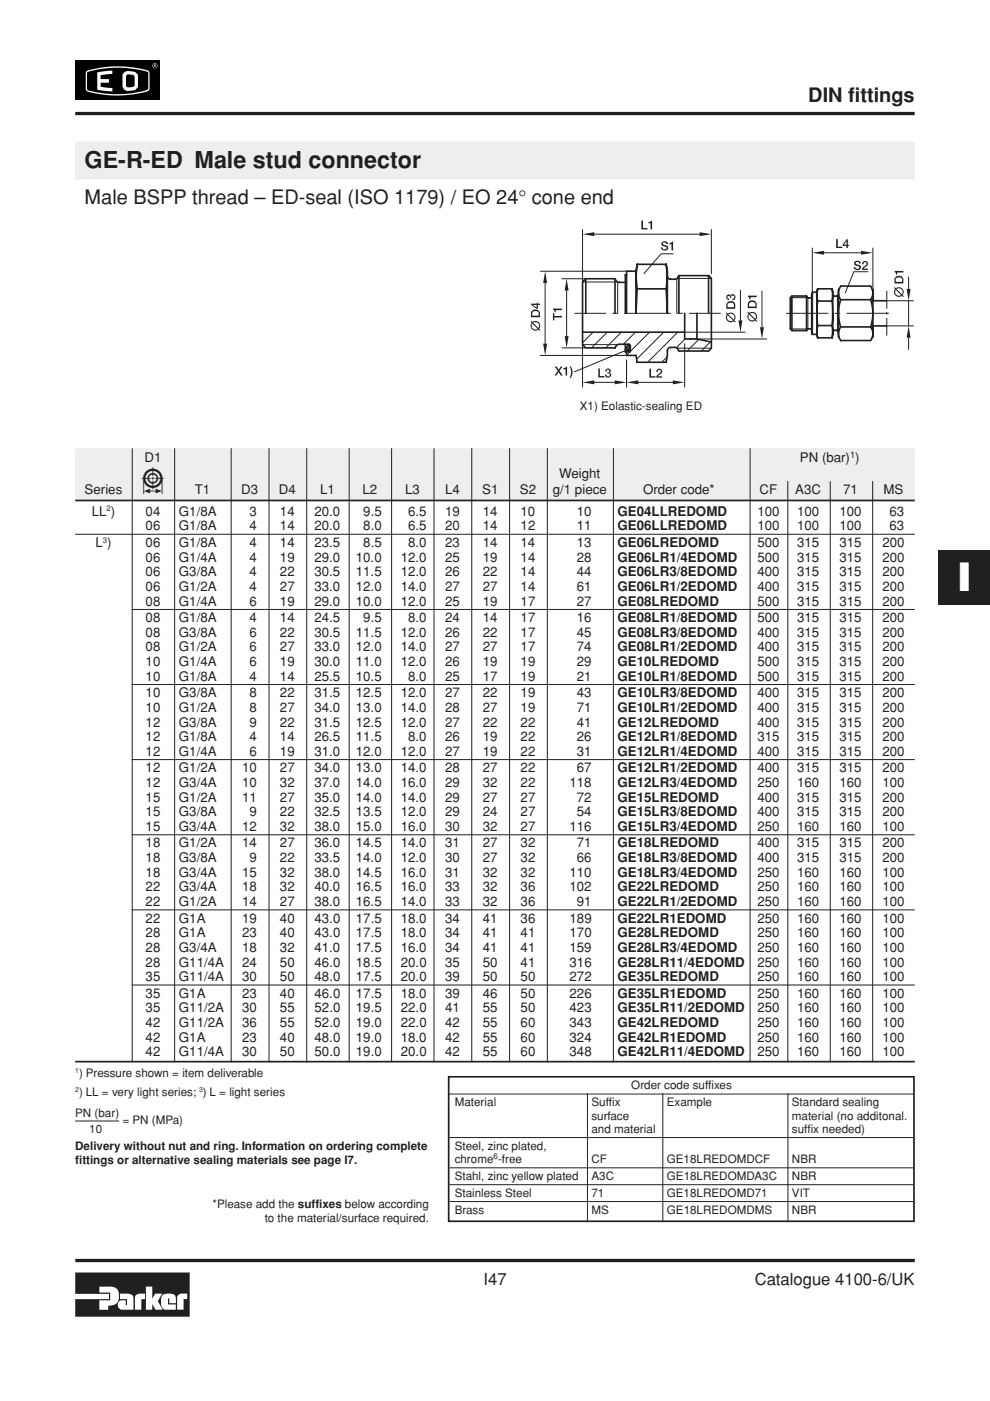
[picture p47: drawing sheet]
<svg xmlns="http://www.w3.org/2000/svg" width="210mm" height="297mm" viewBox="0 0 210 297" stroke-linecap="round" stroke-linejoin="round" font-family="sans-serif">
<defs><g id="words">
<text font-size="8.5" fill="#fff" x="203.1" y="125.2">I</text>
<text font-size="7.1" fill="#231f20" x="30" y="104.8">5</text>
<text font-size="4.9" fill="#231f20" x="17.9" y="35.6">GE-R-ED Male stud connector</text>
<g font-size="4.2" fill="#231f20">
<text x="171.4" y="21.6">DIN fittings</text>
<text x="17.9" y="43.3">Male BSPP thread – ED-seal (ISO 1179) / EO 24° cone end</text>
</g>
<g font-size="3.5" fill="#231f20">
<text x="102.5" y="272.4">I47</text>
<text x="160" y="272.4">Catalogue 4100-6/UK</text>
</g>
<g font-size="2.8" fill="#231f20">
<text x="30.6" y="98">D1</text>
<text x="118.6" y="101.4">Weight</text>
<text x="169.6" y="98">PN (bar) )</text>
<text x="17.9" y="104.8">Series</text>
<text x="41.3" y="104.8">T1</text>
<text x="51.1" y="104.8">D3</text>
<text x="59.2" y="104.8">D4</text>
<text x="67.9" y="104.8">L1</text>
<text x="76.9" y="104.8">L2</text>
<text x="85.9" y="104.8">L3</text>
<text x="94.4" y="104.8">L4</text>
<text x="102.2" y="104.8">S1</text>
<text x="110.2" y="104.8">S2</text>
<text x="117.2" y="104.8">g/1 piece</text>
<text x="136.3" y="104.8">Order code*</text>
<text x="161.1" y="104.8">CF</text>
<text x="168.6" y="104.8">A3C</text>
<text x="178.8" y="104.8">71</text>
<text x="187.3" y="104.8">MS</text>
<text x="19.4" y="109.4">LL )</text>
<text x="30.9" y="109.4">04</text>
<text x="30.9" y="112.5">06</text>
<text x="37.9" y="112.5">G1/8A</text>
<text x="37.9" y="109.4">G1/8A</text>
<text x="52.9" y="112.5">4</text>
<text x="52.9" y="109.4">3</text>
<text x="59.4" y="112.5">14</text>
<text x="59.4" y="109.4">14</text>
<text x="66.7" y="112.5">20.0</text>
<text x="66.7" y="109.4">20.0</text>
<text x="77" y="109.4">9.5</text>
<text x="77" y="112.5">8.0</text>
<text x="86.5" y="109.4">6.5</text>
<text x="86.5" y="112.5">6.5</text>
<text x="94.4" y="109.4">19</text>
<text x="94.4" y="112.5">20</text>
<text x="102.4" y="109.4">14</text>
<text x="102.4" y="112.5">14</text>
<text x="110.4" y="109.4">10</text>
<text x="110.4" y="112.5">12</text>
<text x="122.3" y="109.4">10</text>
<text x="122.3" y="112.5">11</text>
<text x="130.9" y="109.4">GE04LLREDOMD</text>
<text x="130.9" y="112.5">GE06LLREDOMD</text>
<text x="160.6" y="109.4">100</text>
<text x="160.6" y="112.5">100</text>
<text x="169" y="109.4">100</text>
<text x="169" y="112.5">100</text>
<text x="178" y="109.4">100</text>
<text x="178" y="112.5">100</text>
<text x="188.6" y="109.4">63</text>
<text x="188.6" y="112.5">63</text>
<text x="20.2" y="116">L )</text>
<text x="30.9" y="116">06</text>
<text x="30.9" y="119.1">06</text>
<text x="37.9" y="119.1">G1/4A</text>
<text x="37.9" y="116">G1/8A</text>
<text x="52.9" y="119.1">4</text>
<text x="52.9" y="116">4</text>
<text x="59.4" y="119.1">19</text>
<text x="59.4" y="116">14</text>
<text x="66.7" y="119.1">29.0</text>
<text x="66.7" y="116">23.5</text>
<text x="75.4" y="119.1">10.0</text>
<text x="77" y="116">8.5</text>
<text x="85" y="119.1">12.0</text>
<text x="86.5" y="116">8.0</text>
<text x="94.4" y="119.1">25</text>
<text x="94.4" y="116">23</text>
<text x="102.4" y="116">14</text>
<text x="102.4" y="119.1">19</text>
<text x="110.4" y="116">14</text>
<text x="110.4" y="119.1">14</text>
<text x="122.3" y="116">13</text>
<text x="122.3" y="119.1">28</text>
<text x="130.9" y="116">GE06LREDOMD</text>
<text x="130.9" y="119.1">GE06LR1/4EDOMD</text>
<text x="160.6" y="116">500</text>
<text x="160.6" y="119.1">500</text>
<text x="169" y="116">315</text>
<text x="169" y="119.1">315</text>
<text x="178" y="116">315</text>
<text x="178" y="119.1">315</text>
<text x="187.1" y="116">200</text>
<text x="187.1" y="119.1">200</text>
<text x="30.9" y="122.2">06</text>
<text x="30.9" y="125.3">06</text>
<text x="37.9" y="122.2">G3/8A</text>
<text x="37.9" y="125.3">G1/2A</text>
<text x="52.9" y="122.2">4</text>
<text x="52.9" y="125.3">4</text>
<text x="59.4" y="122.2">22</text>
<text x="59.4" y="125.3">27</text>
<text x="66.7" y="122.2">30.5</text>
<text x="66.7" y="125.3">33.0</text>
<text x="75.4" y="122.2">11.5</text>
<text x="75.4" y="125.3">12.0</text>
<text x="85" y="122.2">12.0</text>
<text x="85" y="125.3">14.0</text>
<text x="94.4" y="122.2">26</text>
<text x="94.4" y="125.3">27</text>
<text x="102.4" y="122.2">22</text>
<text x="102.4" y="125.3">27</text>
<text x="110.4" y="122.2">14</text>
<text x="110.4" y="125.3">14</text>
<text x="122.3" y="122.2">44</text>
<text x="122.3" y="125.3">61</text>
<text x="130.9" y="122.2">GE06LR3/8EDOMD</text>
<text x="130.9" y="125.3">GE06LR1/2EDOMD</text>
<text x="160.6" y="122.2">400</text>
<text x="160.6" y="125.3">400</text>
<text x="169" y="122.2">315</text>
<text x="169" y="125.3">315</text>
<text x="178" y="122.2">315</text>
<text x="178" y="125.3">315</text>
<text x="187.1" y="122.2">200</text>
<text x="187.1" y="125.3">200</text>
<text x="30.9" y="128.4">08</text>
<text x="30.9" y="131.9">08</text>
<text x="37.9" y="128.4">G1/4A</text>
<text x="37.9" y="131.9">G1/8A</text>
<text x="52.9" y="128.4">6</text>
<text x="52.9" y="131.9">4</text>
<text x="59.4" y="128.4">19</text>
<text x="59.4" y="131.9">14</text>
<text x="66.7" y="128.4">29.0</text>
<text x="66.7" y="131.9">24.5</text>
<text x="75.4" y="128.4">10.0</text>
<text x="77" y="131.9">9.5</text>
<text x="85" y="128.4">12.0</text>
<text x="86.5" y="131.9">8.0</text>
<text x="94.4" y="128.4">25</text>
<text x="94.4" y="131.9">24</text>
<text x="102.4" y="128.4">19</text>
<text x="102.4" y="131.9">14</text>
<text x="110.4" y="128.4">17</text>
<text x="110.4" y="131.9">17</text>
<text x="122.3" y="128.4">27</text>
<text x="122.3" y="131.9">16</text>
<text x="130.9" y="128.4">GE08LREDOMD</text>
<text x="130.9" y="131.9">GE08LR1/8EDOMD</text>
<text x="160.6" y="128.4">500</text>
<text x="160.6" y="131.9">500</text>
<text x="169" y="128.4">315</text>
<text x="169" y="131.9">315</text>
<text x="178" y="128.4">315</text>
<text x="178" y="131.9">315</text>
<text x="187.1" y="128.4">200</text>
<text x="187.1" y="131.9">200</text>
<text x="30.9" y="135">08</text>
<text x="37.9" y="135">G3/8A</text>
<text x="52.9" y="135">6</text>
<text x="59.4" y="135">22</text>
<text x="66.7" y="135">30.5</text>
<text x="75.4" y="135">11.5</text>
<text x="85" y="135">12.0</text>
<text x="94.4" y="135">26</text>
<text x="102.4" y="135">22</text>
<text x="110.4" y="135">17</text>
<text x="122.3" y="135">45</text>
<text x="130.9" y="135">GE08LR3/8EDOMD</text>
<text x="160.6" y="135">400</text>
<text x="169" y="135">315</text>
<text x="178" y="135">315</text>
<text x="187.1" y="135">200</text>
<text x="30.9" y="138.1">08</text>
<text x="30.9" y="141.2">10</text>
<text x="37.9" y="138.1">G1/2A</text>
<text x="37.9" y="141.2">G1/4A</text>
<text x="52.9" y="138.1">6</text>
<text x="52.9" y="141.2">6</text>
<text x="59.4" y="138.1">27</text>
<text x="59.4" y="141.2">19</text>
<text x="66.7" y="138.1">33.0</text>
<text x="66.7" y="141.2">30.0</text>
<text x="75.4" y="138.1">12.0</text>
<text x="75.4" y="141.2">11.0</text>
<text x="85" y="138.1">14.0</text>
<text x="85" y="141.2">12.0</text>
<text x="94.4" y="138.1">27</text>
<text x="94.4" y="141.2">26</text>
<text x="102.4" y="138.1">27</text>
<text x="102.4" y="141.2">19</text>
<text x="110.4" y="138.1">17</text>
<text x="110.4" y="141.2">19</text>
<text x="122.3" y="138.1">74</text>
<text x="122.3" y="141.2">29</text>
<text x="130.9" y="138.1">GE08LR1/2EDOMD</text>
<text x="130.9" y="141.2">GE10LREDOMD</text>
<text x="160.6" y="138.1">400</text>
<text x="160.6" y="141.2">500</text>
<text x="169" y="138.1">315</text>
<text x="169" y="141.2">315</text>
<text x="178" y="138.1">315</text>
<text x="178" y="141.2">315</text>
<text x="187.1" y="138.1">200</text>
<text x="187.1" y="141.2">200</text>
<text x="30.9" y="144.3">10</text>
<text x="30.9" y="147.8">10</text>
<text x="37.9" y="144.3">G1/8A</text>
<text x="37.9" y="147.8">G3/8A</text>
<text x="52.9" y="144.3">4</text>
<text x="52.9" y="147.8">8</text>
<text x="59.4" y="144.3">14</text>
<text x="59.4" y="147.8">22</text>
<text x="66.7" y="144.3">25.5</text>
<text x="66.7" y="147.8">31.5</text>
<text x="75.4" y="144.3">10.5</text>
<text x="75.4" y="147.8">12.5</text>
<text x="85" y="147.8">12.0</text>
<text x="86.5" y="144.3">8.0</text>
<text x="94.4" y="147.8">27</text>
<text x="94.4" y="144.3">25</text>
<text x="102.4" y="147.8">22</text>
<text x="102.4" y="144.3">17</text>
<text x="110.4" y="147.8">19</text>
<text x="110.4" y="144.3">19</text>
<text x="122.3" y="147.8">43</text>
<text x="122.3" y="144.3">21</text>
<text x="130.9" y="144.3">GE10LR1/8EDOMD</text>
<text x="130.9" y="147.8">GE10LR3/8EDOMD</text>
<text x="160.6" y="144.3">500</text>
<text x="160.6" y="147.8">400</text>
<text x="169" y="144.3">315</text>
<text x="169" y="147.8">315</text>
<text x="178" y="144.3">315</text>
<text x="178" y="147.8">315</text>
<text x="187.1" y="144.3">200</text>
<text x="187.1" y="147.8">200</text>
<text x="30.9" y="150.9">10</text>
<text x="30.9" y="154">12</text>
<text x="37.9" y="150.9">G1/2A</text>
<text x="37.9" y="154">G3/8A</text>
<text x="52.9" y="150.9">8</text>
<text x="52.9" y="154">9</text>
<text x="59.4" y="150.9">27</text>
<text x="59.4" y="154">22</text>
<text x="66.7" y="150.9">34.0</text>
<text x="66.7" y="154">31.5</text>
<text x="75.4" y="150.9">13.0</text>
<text x="75.4" y="154">12.5</text>
<text x="85" y="150.9">14.0</text>
<text x="85" y="154">12.0</text>
<text x="94.4" y="150.9">28</text>
<text x="94.4" y="154">27</text>
<text x="102.4" y="150.9">27</text>
<text x="102.4" y="154">22</text>
<text x="110.4" y="150.9">19</text>
<text x="110.4" y="154">22</text>
<text x="122.3" y="150.9">71</text>
<text x="122.3" y="154">41</text>
<text x="130.9" y="150.9">GE10LR1/2EDOMD</text>
<text x="130.9" y="154">GE12LREDOMD</text>
<text x="160.6" y="150.9">400</text>
<text x="160.6" y="154">400</text>
<text x="169" y="150.9">315</text>
<text x="169" y="154">315</text>
<text x="178" y="150.9">315</text>
<text x="178" y="154">315</text>
<text x="187.1" y="150.9">200</text>
<text x="187.1" y="154">200</text>
<text x="30.9" y="157.1">12</text>
<text x="30.9" y="160.2">12</text>
<text x="37.9" y="157.1">G1/8A</text>
<text x="37.9" y="160.2">G1/4A</text>
<text x="52.9" y="157.1">4</text>
<text x="52.9" y="160.2">6</text>
<text x="59.4" y="157.1">14</text>
<text x="59.4" y="160.2">19</text>
<text x="66.7" y="157.1">26.5</text>
<text x="66.7" y="160.2">31.0</text>
<text x="75.4" y="157.1">11.5</text>
<text x="75.4" y="160.2">12.0</text>
<text x="85" y="160.2">12.0</text>
<text x="86.5" y="157.1">8.0</text>
<text x="94.4" y="160.2">27</text>
<text x="94.4" y="157.1">26</text>
<text x="102.4" y="160.2">19</text>
<text x="102.4" y="157.1">19</text>
<text x="110.4" y="160.2">22</text>
<text x="110.4" y="157.1">22</text>
<text x="122.3" y="160.2">31</text>
<text x="122.3" y="157.1">26</text>
<text x="130.9" y="157.1">GE12LR1/8EDOMD</text>
<text x="130.9" y="160.2">GE12LR1/4EDOMD</text>
<text x="160.6" y="157.1">315</text>
<text x="160.6" y="160.2">400</text>
<text x="169" y="157.1">315</text>
<text x="169" y="160.2">315</text>
<text x="178" y="157.1">315</text>
<text x="178" y="160.2">315</text>
<text x="187.1" y="157.1">200</text>
<text x="187.1" y="160.2">200</text>
<text x="30.9" y="163.8">12</text>
<text x="30.9" y="166.9">12</text>
<text x="37.9" y="163.8">G1/2A</text>
<text x="37.9" y="166.9">G3/4A</text>
<text x="51.3" y="163.8">10</text>
<text x="51.3" y="166.9">10</text>
<text x="59.4" y="163.8">27</text>
<text x="59.4" y="166.9">32</text>
<text x="66.7" y="163.8">34.0</text>
<text x="66.7" y="166.9">37.0</text>
<text x="75.4" y="163.8">13.0</text>
<text x="75.4" y="166.9">14.0</text>
<text x="85" y="163.8">14.0</text>
<text x="85" y="166.9">16.0</text>
<text x="94.4" y="163.8">28</text>
<text x="94.4" y="166.9">29</text>
<text x="102.4" y="163.8">27</text>
<text x="102.4" y="166.9">32</text>
<text x="110.4" y="163.8">22</text>
<text x="110.4" y="166.9">22</text>
<text x="120.8" y="166.9">118</text>
<text x="122.3" y="163.8">67</text>
<text x="130.9" y="163.8">GE12LR1/2EDOMD</text>
<text x="130.9" y="166.9">GE12LR3/4EDOMD</text>
<text x="160.6" y="163.8">400</text>
<text x="160.6" y="166.9">250</text>
<text x="169" y="163.8">315</text>
<text x="169" y="166.9">160</text>
<text x="178" y="163.8">315</text>
<text x="178" y="166.9">160</text>
<text x="187.1" y="163.8">200</text>
<text x="187.1" y="166.9">100</text>
<text x="30.9" y="170">15</text>
<text x="30.9" y="173.1">15</text>
<text x="37.9" y="173.1">G3/8A</text>
<text x="37.9" y="170">G1/2A</text>
<text x="51.3" y="170">11</text>
<text x="52.9" y="173.1">9</text>
<text x="59.4" y="173.1">22</text>
<text x="59.4" y="170">27</text>
<text x="66.7" y="170">35.0</text>
<text x="66.7" y="173.1">32.5</text>
<text x="75.4" y="170">14.0</text>
<text x="75.4" y="173.1">13.5</text>
<text x="85" y="173.1">12.0</text>
<text x="85" y="170">14.0</text>
<text x="94.4" y="173.1">29</text>
<text x="94.4" y="170">29</text>
<text x="102.4" y="173.1">24</text>
<text x="102.4" y="170">27</text>
<text x="110.4" y="173.1">27</text>
<text x="110.4" y="170">27</text>
<text x="122.3" y="173.1">54</text>
<text x="122.3" y="170">72</text>
<text x="130.9" y="170">GE15LREDOMD</text>
<text x="130.9" y="173.1">GE15LR3/8EDOMD</text>
<text x="160.6" y="170">400</text>
<text x="160.6" y="173.1">400</text>
<text x="169" y="170">315</text>
<text x="169" y="173.1">315</text>
<text x="178" y="170">315</text>
<text x="178" y="173.1">315</text>
<text x="187.1" y="170">200</text>
<text x="187.1" y="173.1">200</text>
<text x="30.9" y="176.2">15</text>
<text x="30.9" y="179.7">18</text>
<text x="37.9" y="176.2">G3/4A</text>
<text x="37.9" y="179.7">G1/2A</text>
<text x="51.3" y="176.2">12</text>
<text x="51.3" y="179.7">14</text>
<text x="59.4" y="176.2">32</text>
<text x="59.4" y="179.7">27</text>
<text x="66.7" y="176.2">38.0</text>
<text x="66.7" y="179.7">36.0</text>
<text x="75.4" y="176.2">15.0</text>
<text x="75.4" y="179.7">14.5</text>
<text x="85" y="176.2">16.0</text>
<text x="85" y="179.7">14.0</text>
<text x="94.4" y="176.2">30</text>
<text x="94.4" y="179.7">31</text>
<text x="102.4" y="176.2">32</text>
<text x="102.4" y="179.7">27</text>
<text x="110.4" y="176.2">27</text>
<text x="110.4" y="179.7">32</text>
<text x="120.8" y="176.2">116</text>
<text x="122.3" y="179.7">71</text>
<text x="130.9" y="176.2">GE15LR3/4EDOMD</text>
<text x="130.9" y="179.7">GE18LREDOMD</text>
<text x="160.6" y="176.2">250</text>
<text x="160.6" y="179.7">400</text>
<text x="169" y="176.2">160</text>
<text x="169" y="179.7">315</text>
<text x="178" y="176.2">160</text>
<text x="178" y="179.7">315</text>
<text x="187.1" y="176.2">100</text>
<text x="187.1" y="179.7">200</text>
<text x="30.9" y="182.8">18</text>
<text x="30.9" y="185.9">18</text>
<text x="37.9" y="182.8">G3/8A</text>
<text x="37.9" y="185.9">G3/4A</text>
<text x="51.3" y="185.9">15</text>
<text x="52.9" y="182.8">9</text>
<text x="59.4" y="182.8">22</text>
<text x="59.4" y="185.9">32</text>
<text x="66.7" y="185.9">38.0</text>
<text x="66.7" y="182.8">33.5</text>
<text x="75.4" y="185.9">14.5</text>
<text x="75.4" y="182.8">14.0</text>
<text x="85" y="182.8">12.0</text>
<text x="85" y="185.9">16.0</text>
<text x="94.4" y="182.8">30</text>
<text x="94.4" y="185.9">31</text>
<text x="102.4" y="182.8">27</text>
<text x="102.4" y="185.9">32</text>
<text x="110.4" y="182.8">32</text>
<text x="110.4" y="185.9">32</text>
<text x="120.8" y="185.9">110</text>
<text x="122.3" y="182.8">66</text>
<text x="130.9" y="182.8">GE18LR3/8EDOMD</text>
<text x="130.9" y="185.9">GE18LR3/4EDOMD</text>
<text x="160.6" y="182.8">400</text>
<text x="160.6" y="185.9">250</text>
<text x="169" y="182.8">315</text>
<text x="169" y="185.9">160</text>
<text x="178" y="182.8">315</text>
<text x="178" y="185.9">160</text>
<text x="187.1" y="182.8">200</text>
<text x="187.1" y="185.9">100</text>
<text x="30.9" y="189">22</text>
<text x="37.9" y="189">G3/4A</text>
<text x="51.3" y="189">18</text>
<text x="59.4" y="189">32</text>
<text x="66.7" y="189">40.0</text>
<text x="75.4" y="189">16.5</text>
<text x="85" y="189">16.0</text>
<text x="94.4" y="189">33</text>
<text x="102.4" y="189">32</text>
<text x="110.4" y="189">36</text>
<text x="120.8" y="189">102</text>
<text x="130.9" y="189">GE22LREDOMD</text>
<text x="160.6" y="189">250</text>
<text x="169" y="189">160</text>
<text x="178" y="189">160</text>
<text x="187.1" y="189">100</text>
<text x="30.9" y="192.1">22</text>
<text x="30.9" y="195.6">22</text>
<text x="37.9" y="195.6">G1A</text>
<text x="37.9" y="192.1">G1/2A</text>
<text x="51.3" y="192.1">14</text>
<text x="51.3" y="195.6">19</text>
<text x="59.4" y="192.1">27</text>
<text x="59.4" y="195.6">40</text>
<text x="66.7" y="192.1">38.0</text>
<text x="66.7" y="195.6">43.0</text>
<text x="75.4" y="192.1">16.5</text>
<text x="75.5" y="195.6">17.5</text>
<text x="85" y="192.1">14.0</text>
<text x="85" y="195.6">18.0</text>
<text x="94.4" y="192.1">33</text>
<text x="94.4" y="195.6">34</text>
<text x="102.4" y="192.1">32</text>
<text x="102.4" y="195.6">41</text>
<text x="110.4" y="192.1">36</text>
<text x="110.4" y="195.6">36</text>
<text x="120.8" y="195.6">189</text>
<text x="122.3" y="192.1">91</text>
<text x="130.9" y="192.1">GE22LR1/2EDOMD</text>
<text x="130.9" y="195.6">GE22LR1EDOMD</text>
<text x="160.6" y="192.1">250</text>
<text x="160.6" y="195.6">250</text>
<text x="169" y="192.1">160</text>
<text x="169" y="195.6">160</text>
<text x="178" y="192.1">160</text>
<text x="178" y="195.6">160</text>
<text x="187.1" y="192.1">100</text>
<text x="187.1" y="195.6">100</text>
<text x="30.9" y="198.7">28</text>
<text x="30.9" y="201.8">28</text>
<text x="37.9" y="198.7">G1A</text>
<text x="37.9" y="201.8">G3/4A</text>
<text x="51.3" y="201.8">18</text>
<text x="51.3" y="198.7">23</text>
<text x="59.4" y="201.8">32</text>
<text x="59.4" y="198.7">40</text>
<text x="66.7" y="201.8">41.0</text>
<text x="66.7" y="198.7">43.0</text>
<text x="75.4" y="201.8">17.5</text>
<text x="75.5" y="198.7">17.5</text>
<text x="85" y="201.8">16.0</text>
<text x="85" y="198.7">18.0</text>
<text x="94.4" y="201.8">34</text>
<text x="94.4" y="198.7">34</text>
<text x="102.4" y="201.8">41</text>
<text x="102.4" y="198.7">41</text>
<text x="110.4" y="201.8">41</text>
<text x="110.4" y="198.7">41</text>
<text x="120.8" y="201.8">159</text>
<text x="120.8" y="198.7">170</text>
<text x="130.9" y="198.7">GE28LREDOMD</text>
<text x="130.9" y="201.8">GE28LR3/4EDOMD</text>
<text x="160.6" y="198.7">250</text>
<text x="160.6" y="201.8">250</text>
<text x="169" y="198.7">160</text>
<text x="169" y="201.8">160</text>
<text x="178" y="198.7">160</text>
<text x="178" y="201.8">160</text>
<text x="187.1" y="198.7">100</text>
<text x="187.1" y="201.8">100</text>
<text x="30.9" y="204.9">28</text>
<text x="30.9" y="208">35</text>
<text x="37.9" y="204.9">G11/4A</text>
<text x="37.9" y="208">G11/4A</text>
<text x="51.3" y="204.9">24</text>
<text x="51.3" y="208">30</text>
<text x="59.4" y="204.9">50</text>
<text x="59.4" y="208">50</text>
<text x="66.7" y="204.9">46.0</text>
<text x="66.7" y="208">48.0</text>
<text x="75.5" y="204.9">18.5</text>
<text x="75.5" y="208">17.5</text>
<text x="85" y="204.9">20.0</text>
<text x="85" y="208">20.0</text>
<text x="94.4" y="204.9">35</text>
<text x="94.4" y="208">39</text>
<text x="102.4" y="204.9">50</text>
<text x="102.4" y="208">50</text>
<text x="110.4" y="204.9">41</text>
<text x="110.4" y="208">50</text>
<text x="120.8" y="204.9">316</text>
<text x="120.8" y="208">272</text>
<text x="130.9" y="204.9">GE28LR11/4EDOMD</text>
<text x="130.9" y="208">GE35LREDOMD</text>
<text x="160.6" y="204.9">250</text>
<text x="160.6" y="208">250</text>
<text x="169" y="204.9">160</text>
<text x="169" y="208">160</text>
<text x="178" y="204.9">160</text>
<text x="178" y="208">160</text>
<text x="187.1" y="204.9">100</text>
<text x="187.1" y="208">100</text>
<text x="30.9" y="211.5">35</text>
<text x="30.9" y="214.6">35</text>
<text x="37.9" y="214.6">G11/2A</text>
<text x="37.9" y="211.5">G1A</text>
<text x="51.3" y="211.5">23</text>
<text x="51.3" y="214.6">30</text>
<text x="59.4" y="211.5">40</text>
<text x="59.4" y="214.6">55</text>
<text x="66.7" y="211.5">46.0</text>
<text x="66.7" y="214.6">52.0</text>
<text x="75.5" y="211.5">17.5</text>
<text x="75.5" y="214.6">19.5</text>
<text x="85" y="211.5">18.0</text>
<text x="85" y="214.6">22.0</text>
<text x="94.4" y="211.5">39</text>
<text x="94.4" y="214.6">41</text>
<text x="102.4" y="211.5">46</text>
<text x="102.4" y="214.6">55</text>
<text x="110.4" y="211.5">50</text>
<text x="110.4" y="214.6">50</text>
<text x="120.8" y="211.5">226</text>
<text x="120.8" y="214.6">423</text>
<text x="130.9" y="211.5">GE35LR1EDOMD</text>
<text x="130.9" y="214.6">GE35LR11/2EDOMD</text>
<text x="160.6" y="211.5">250</text>
<text x="160.6" y="214.6">250</text>
<text x="169" y="211.5">160</text>
<text x="169" y="214.6">160</text>
<text x="178" y="211.5">160</text>
<text x="178" y="214.6">160</text>
<text x="187.1" y="211.5">100</text>
<text x="187.1" y="214.6">100</text>
<text x="30.9" y="217.8">42</text>
<text x="30.9" y="220.8">42</text>
<text x="37.9" y="217.8">G11/2A</text>
<text x="37.9" y="220.8">G1A</text>
<text x="51.3" y="220.8">23</text>
<text x="51.3" y="217.8">36</text>
<text x="59.4" y="220.8">40</text>
<text x="59.4" y="217.8">55</text>
<text x="66.7" y="220.8">48.0</text>
<text x="66.7" y="217.8">52.0</text>
<text x="75.5" y="220.8">19.0</text>
<text x="75.5" y="217.8">19.0</text>
<text x="85" y="220.8">18.0</text>
<text x="85" y="217.8">22.0</text>
<text x="94.4" y="220.8">42</text>
<text x="94.4" y="217.8">42</text>
<text x="102.4" y="220.8">55</text>
<text x="102.4" y="217.8">55</text>
<text x="110.4" y="220.8">60</text>
<text x="110.4" y="217.8">60</text>
<text x="120.8" y="220.8">324</text>
<text x="120.8" y="217.8">343</text>
<text x="130.9" y="217.8">GE42LREDOMD</text>
<text x="130.9" y="220.8">GE42LR1EDOMD</text>
<text x="160.6" y="217.8">250</text>
<text x="160.6" y="220.8">250</text>
<text x="169" y="217.8">160</text>
<text x="169" y="220.8">160</text>
<text x="178" y="217.8">160</text>
<text x="178" y="220.8">160</text>
<text x="187.1" y="217.8">100</text>
<text x="187.1" y="220.8">100</text>
<text x="30.9" y="224">42</text>
<text x="37.9" y="224">G11/4A</text>
<text x="51.3" y="224">30</text>
<text x="59.4" y="224">50</text>
<text x="66.7" y="224">50.0</text>
<text x="75.5" y="224">19.0</text>
<text x="85" y="224">20.0</text>
<text x="94.4" y="224">42</text>
<text x="102.4" y="224">55</text>
<text x="110.4" y="224">60</text>
<text x="120.8" y="224">348</text>
<text x="130.9" y="224">GE42LR11/4EDOMD</text>
<text x="160.6" y="224">250</text>
<text x="169" y="224">160</text>
<text x="178" y="224">160</text>
<text x="187.1" y="224">100</text>
</g>
<g font-size="2.5" fill="#231f20">
<text x="122.9" y="87">X1) Eolastic-sealing ED</text>
<text x="16.8" y="228.3">) Pressure shown = item deliverable</text>
<text x="16.8" y="232.3">) LL = very light series; ) L = light series</text>
<text x="133.8" y="231">Order code suffixes</text>
<text x="15.9" y="236.8">PN (bar)</text>
<text x="26" y="238.3">= PN (MPa)</text>
<text x="96.4" y="234.5">Material</text>
<text x="125.4" y="234.5">Suffix</text>
<text x="125.4" y="237.4">surface</text>
<text x="141.4" y="234.5">Example</text>
<text x="167.9" y="234.5">Standard sealing</text>
<text x="167.9" y="237.4">material (no additonal.</text>
<text x="15.9" y="243.7">Delivery without nut and ring. Information on ordering complete</text>
<text x="18.9" y="240.3">10</text>
<text x="96.4" y="243.8">Steel, zinc plated,</text>
<text x="125.4" y="240.2">and material</text>
<text x="167.9" y="240.2">suffix needed)</text>
<text x="15.9" y="246.8">fittings or alternative sealing materials see page I7.</text>
<text x="96.4" y="246.6">chrome -free</text>
<text x="96.4" y="250.2">Stahl, zinc yellow plated</text>
<text x="125.4" y="246.6">CF</text>
<text x="125.4" y="250.2">A3C</text>
<text x="141.4" y="246.6">GE18LREDOMDCF</text>
<text x="141.4" y="250.2">GE18LREDOMDA3C</text>
<text x="167.9" y="250.2">NBR</text>
<text x="167.9" y="246.6">NBR</text>
<text x="45.1" y="256.1">*Please add the suffixes below according</text>
<text x="96.4" y="253.8">Stainless Steel</text>
<text x="96.4" y="257.3">Brass</text>
<text x="125.4" y="253.8">71</text>
<text x="125.4" y="257.3">MS</text>
<text x="141.4" y="253.8">GE18LREDOMD71</text>
<text x="141.4" y="257.3">GE18LREDOMDMS</text>
<text x="167.9" y="257.3">NBR</text>
<text x="167.9" y="253.8">VIT</text>
<text x="56.1" y="259.1">to the material/surface required.</text>
</g>
<text font-size="2" fill="#231f20" x="180.2" y="97.1">1</text>
<g font-size="1.7" fill="#231f20">
<text x="22.6" y="108.4">2</text>
<text x="21.8" y="115">3</text>
<text x="104.6" y="245.8">6</text>
</g>
<g font-size="1.4" fill="#231f20">
<text x="15.9" y="227.4">1</text>
<text x="15.9" y="231.4">2</text>
<text x="42.2" y="231.4">3</text>
</g>
</g></defs>
<path d="M208.9 11.1h1.1M208.9 285.9h1.1" fill="none" stroke="#000" stroke-width=".21"/>
<g fill="#fff">
<path d="M206 9.6h3.9v3h-3.9z"/>
<path d="M206 284.5h3.9v3h-3.9z"/>
<path d="M204.2 288.5h5.7v7h-5.7z"/>
<path d="M204.2 1.6h5.7v7h-5.7z"/>
</g>
<path d="M16 12.9h18v8.3h-18z" fill="#000"/>
<circle cx="32.9" cy="13.9" r=".54" fill="#fff"/>
<circle cx="32.9" cy="13.9" r=".46" fill="#000"/>
<path d="M32.6 13.7l.5 .1v.4l-.4-.2-.1 .2z" fill="#fff"/>
<path d="M32.7 13.8l.3 .1h-.3z" fill="#000"/>
<path d="M18.4 15.1a21.9 21.9 0 0 1 13.1 0l.2 .7-.1 3.3a6.5 6.5 0 0 1-3.5 .9 20.9 20.9 0 0 1-9.8-.8l-.1-.3v-3.5z" fill="#fff"/>
<path d="M18.5 15.3a22 22 0 0 1 12.8 0l.1 .3v3.3a19.8 19.8 0 0 1-9 .9h-.6a7.4 7.4 0 0 1-3.3-.9z" fill="#000"/>
<g fill="#fff">
<path d="M20.6 15.3l3.2-.3v.7l-2.5 .3v.8h1.8v.7h-1.8v.9l2.5 .3v.7l-3.2-.4z"/>
<path d="M26.2 15.5a2.43 2.43 0 0 1 2.9 .2l.2 .5-.2 2.4a2.34 2.34 0 0 1-2.9 .2l-.2-.5v-2.3z"/>
</g>
<path d="M26.8 15.9l.5-.1a1 1 0 0 1 1.2 .5v1.7a1.21 1.21 0 0 1-1.6 .4l-.2-.3z" fill="#000"/>
<path d="M15.9 269.8h24.3v9.4h-24.3v-3.8h7.2v-1.1h-7.2z" fill="#231f20"/>
<g fill="#fff">
<path d="M21.1 272.8h1.9a1.8 1.8 0 0 1 2.2 2.1 1.85 1.85 0 0 1-2.3 1.9v.9h-1.8v-2h2.3v-1.7h-2.3z"/>
<path d="M30.9 272.8h1.4v2.6l.6-1.1h1.5l-.9 1.6 1 1.8h-1.5l-.7-1.2v1.2h-1.4z"/>
<path d="M34.4 274.6a2.29 2.29 0 0 1 2.8 .2l.1 1.5h-1.4v-1h-.3v1.3h1.7v1.1l-2.5-.1a2.51 2.51 0 0 1-.4-3z"/>
<path d="M28.7 274.7l.9-.4h1.1v1.1h-.7v2.3h-1.4v-2.7z"/>
<path d="M25.4 274.3a3.5 3.5 0 0 1 2.8 .5l.1 2.9h-2.6a1.07 1.07 0 0 1-.7-1.4 1.07 1.07 0 0 1 1.5-.6h.2v1h.2v-1.3h-1.5z"/>
<path d="M37.7 274.7l.8-.4h1.2v1.1h-.8v2.3h-1.3v-2.7z"/>
</g>
<path d="M198.9 116.7h11v11.6h-11z" fill="#231f20"/>
<path d="M15.9 24.1h178M16 267.3h178" fill="none" stroke="#231f20" stroke-width=".7" stroke-linecap="butt"/>
<g fill="none" stroke="#231f20" stroke-width=".35">
<path d="M167.9 62.8v3.6M171 62.8h-3.1l-.3 .3v6.6M171 62.8l.4 .3h.7M171 62.8v3.6M172.2 62.4h-.1v4M173.2 62v4.4l.2-2.6M173.2 62h-1v4.4M173.4 61.2l-.2 1.3 .2 1.3M173.4 63.8h3M176.4 61.2l.2 .8v4.4zM176.4 61.2h-3l-.2 .8M177.8 62.4l-.4 .4h-.6l-.2-.3"/>
<path d="M178.3 63.5h6.3M185.1 61.5l-.5-.8h-6.3l-.5 .8v4.9M188 63.8h-2.9v-2.3v4.9"/>
</g>
<path d="M172.2 52.6v9.4M174.7 53.6h7.9M185.1 52.6v8.8M166.7 66.4h8.9M167.6 63.1h3.7v3.3M177.1 66.4h1M177.6 62.8v3.6M177.6 62.7h.2M179.6 66.4h8.8" fill="none" stroke="#231f20" stroke-width=".21"/>
<g fill="#231f20">
<path d="M172.2 53.6l2.5-.4v.8z"/>
<path d="M182.6 53.2l2.5 .4-2.5 .4z"/>
<path d="M177.3 50.7h.3v1.6h1v.3h-1.3z" fill-rule="evenodd"/>
<path d="M179.5 50.7h.3l-.9 1.2h1.1v.2h-.2v.5h-.3v-.5h-.8v-.3z" fill-rule="evenodd"/>
<path d="M179.8 50.7v1.2h-.9h.6v-.8z" fill-rule="evenodd"/>
</g>
<g fill="none" stroke="#231f20" stroke-width=".35">
<path d="M167.6 69.7l.3 .4h3.1M167.9 66.4v3.7M171 66.4v3.7M172.1 69.7h-.7l-.4 .4M172.1 66.4v4.1h.1M172.2 66.4v4.5h1l.2 .7M173.4 69l-.2 1.3 .2 1.3h3M173.4 69l-.2-2.6v4.5M173.4 69h3M176.4 69l.2 1.3-.2 1.3M176.4 69l.2-2.6v4.5l-.2 .7M176.6 70.4l.2-.3 .6-.1 .4 .4"/>
<path d="M177.8 66.4v5l.5 .8h6.3l.5-.8M178.3 63.5a8.8 8.8 0 0 0 0 5.8 2.4 2.4 0 0 0-.3 2.4M178.3 69.3h6.3M178.3 60.7h.1M184.6 69.3a2.36 2.36 0 0 1 .3 2.4M184.9 61.2a2.36 2.36 0 0 1-.3 2.3 8.8 8.8 0 0 1 0 5.8M185.1 66.4v5v-2.3h2.9"/>
</g>
<path d="M171.3 66.4v3.3h-3.7M177.6 66.4v3.7h.2M188 61.8v3.6M188 66.2v.4M188 67.5v3.6" fill="none" stroke="#231f20" stroke-width=".21"/>
<circle cx="178.3" cy="72.2" r=".17" fill="#231f20"/>
<path d="M178 61.2a2.41 2.41 0 0 0 .3 2.3" fill="none" stroke="#231f20" stroke-width=".35"/>
<path d="M192.6 58.8v2.5M187.5 63.8h6.1M187.5 69.1h6.1M192.6 71.6v2.5" fill="none" stroke="#231f20" stroke-width=".21"/>
<g fill="#231f20">
<path d="M191.4 61.3l.2 .5-.2 .8z" fill-rule="evenodd"/>
<path d="M190.1 61a1.03 1.03 0 0 1 1.3 .3v.6l-.3-.6-.6-.2-.4 .2z" fill-rule="evenodd"/>
<path d="M189.8 61.9v.1a.78 .78 0 0 0 1.2 .6 .39 .39 0 0 1-.5 .3l-.7-.3z" fill-rule="evenodd"/>
<path d="M189.8 61.3v1.3l-.2-.6z" fill-rule="evenodd"/>
<path d="M189.7 60.9l.2 .2 .2-.1v.3l1.1 1.1 .2-1.1v1.3l.2 .2-.1 .2-.3-.3-.1 .1-.1-.2-1-1.1-.2 1.1v-1.3l-.3-.3z" fill-rule="evenodd"/>
<path d="M189.9 58.7l.5-.2 .7 .1 .2 .1v1.1v-.4a.53 .53 0 0 0-.6-.6h-.2a.54 .54 0 0 0-.6 .6z" fill-rule="evenodd"/>
<path d="M189.8 58.7l.1 1.1h1.4v-1.1l.2 .4v1h-1.9l.1-1z" fill-rule="evenodd"/>
<path d="M189.7 57.4h1.8v.4h-1.3v.4h-.2z" fill-rule="evenodd"/>
</g>
<path d="M192.6 63.8v5.3" fill="none" stroke="#231f20" stroke-width=".21"/>
<g fill="#231f20">
<path d="M192.2 61.3h.9l-.5 2.5z"/>
<path d="M192.6 69.1l.5 2.5h-.9z"/>
</g>
<path d="M184 57.6h-3l-1.8 4.5" fill="none" stroke="#231f20" stroke-width=".21"/>
<g fill="#231f20">
<path d="M181 56.6h.3l.1 .3 .4 .1h-.7z" fill-rule="evenodd"/>
<path d="M181.2 55.5h.6a.3 .3 0 0 0-.4 .4 .3 .3 0 0 0 .5 .2h.1a.59 .59 0 0 1 .5 .7 .59 .59 0 0 1-.8 .5l-.6-.3h.7a.32 .32 0 0 0 .4-.4 .32 .32 0 0 0-.4-.2 .56 .56 0 0 1-.6-.2 .56 .56 0 0 1 0-.7z" fill-rule="evenodd"/>
<path d="M181.3 55.4a.74 .74 0 0 1 1.2 .5h-.3l-.3-.3-.7-.1z" fill-rule="evenodd"/>
<path d="M183.4 55.6h.5l.1 .4-.9 .9h.9v.3h-1.3l.2-.5 .7-.5a.34 .34 0 0 0 .1-.4 .34 .34 0 0 0-.3-.2z" fill-rule="evenodd"/>
<path d="M183 55.5l.5-.2 .4 .3h-.6l-.2 .4h-.3z" fill-rule="evenodd"/>
</g>
<g fill="none" stroke="#231f20" stroke-width=".35">
<path d="M124.2 59.1l-.7 .7v13.3l.7 .7h6.2l.2-.4M124.2 59.1h6.2M124.2 59.1v7.3M130.4 59.1l.6 .7 1.6 .1M130.4 59.1v7.3M132.8 58.3h-.2v8.1M134.8 57.5h-2v8.9M135.1 56l-.3 2.6 .3 2.6-.3 5.2v-8.9zM135.1 56h6.1M141.2 56l.3 1.5v8.9l-.3-5.2 .3-2.6zM141.5 58.5a.67 .67 0 0 0 .7 .7h.9M150.8 59v14.8l-.6 .6h-6.3l-.2-.4"/>
<path d="M123.5 70.4h21.7M131.3 73h2.2l.1 .3v1.3h-1v-1.6M135.1 61.2h6.1M141.5 74.3l-.3 2.5h-6.1l-.3-1.4h-2v-.8M142.2 73.7h.9M145.2 66.4v5.5h2.6l3 .6"/>
</g>
<path d="M123.5 59.8h7.5v6.6M121.9 66.4h6.5M123.5 73.1h7.5M123.5 73.2v8.9M129.9 66.4h1M132.4 66.4h9.8M132.8 76.4v5.7M143.6 73.8h7.2M143.7 66.4h1M146.2 66.4h6.5M126 81.1h4.3" fill="none" stroke="#231f20" stroke-width=".21"/>
<g fill="#231f20">
<path d="M130.3 80.6l2.5 .5-2.5 .4z"/>
<path d="M123.5 81.1l2.5-.5v.9z"/>
<path d="M126.9 78.1h.3v1.6h1v.3h-1.3z" fill-rule="evenodd"/>
<path d="M128.3 79.4h.3l.2 .4h.7l-.4 .3-.5-.1-.2-.2z" fill-rule="evenodd"/>
<path d="M128.9 79.2h.6l.1 .3-.1 .3h-.6a.32 .32 0 0 0 .4-.3 .32 .32 0 0 0-.3-.3z" fill-rule="evenodd"/>
<path d="M128.8 78.9h.6l-.2 .1 .3 .2h-.7z" fill-rule="evenodd"/>
<path d="M128.4 78.4h.5l-.2 .1-.1 .3h-.3z" fill-rule="evenodd"/>
<path d="M128.5 78.3l.5-.2a.49 .49 0 0 1 .5 .3 .49 .49 0 0 1-.1 .5h-.6a.28 .28 0 0 0 .4-.2 .28 .28 0 0 0-.3-.3z" fill-rule="evenodd"/>
</g>
<path d="M132.8 76.4v5.7M145.2 72.9v9.2M135.3 81.1h7.4" fill="none" stroke="#231f20" stroke-width=".21"/>
<g fill="#231f20">
<path d="M132.8 81.1l2.5-.5v.9z"/>
<path d="M142.7 80.6l2.5 .5-2.5 .4z"/>
<path d="M137.7 78.2h.3v1.6h1v.3h-1.3z" fill-rule="evenodd"/>
<path d="M139.8 78.4h.5l.1 .4-.9 1h.9v.3h-1.3l.1-.5 .5-.4a.42 .42 0 0 0 .4-.3 .42 .42 0 0 0-.3-.5z" fill-rule="evenodd"/>
<path d="M139.4 78.3a.65 .65 0 0 1 .9 .1h-.6l-.2 .5h-.3z" fill-rule="evenodd"/>
</g>
<path d="M119.1 59.1h5M119.1 73.8h5M120.1 61.6v9.7" fill="none" stroke="#231f20" stroke-width=".21"/>
<g fill="#231f20">
<path d="M120.1 59.1l.5 2.5h-.9z"/>
<path d="M119.7 71.3h.9l-.5 2.5z"/>
<path d="M117.2 66.4h.3v.6h1.6v.3h-1.6v.6h-.3z" fill-rule="evenodd"/>
<path d="M117.3 65.4h1.8v.4h-1.3v.4h-.2z" fill-rule="evenodd"/>
</g>
<path d="M114.6 57.5h19.2M114.6 75.4h19.2M115.6 60v12.9" fill="none" stroke="#231f20" stroke-width=".21"/>
<g fill="#231f20">
<path d="M115.2 72.9h.8l-.4 2.5z"/>
<path d="M115.6 57.5l.4 2.5h-.8z"/>
<path d="M114.3 68.4l.2 .6-.2 .7z" fill-rule="evenodd"/>
<path d="M113 68.2a1.01 1.01 0 0 1 1.3 .2v.7l-.3-.6a.79 .79 0 0 0-1 0z" fill-rule="evenodd"/>
<path d="M112.7 69.1l.3 .6a.77 .77 0 0 0 1 0v.3h-.1a.99 .99 0 0 1-1.2-.3z" fill-rule="evenodd"/>
<path d="M112.7 68.4v1.3l-.2-.5z" fill-rule="evenodd"/>
<path d="M112.6 68l.3 .3 .1-.1v.3l1.1 1 .2-1.1v1.3l.3 .3-.2 .1-.2-.2-.2 .1v-.3l-1.1-1.1-.2 1.1v-1.3l-.2-.2z" fill-rule="evenodd"/>
<path d="M112.8 65.9l.6-.3 .8 .2v1.1l-.1-.7-.6-.2a.55 .55 0 0 0-.7 .6z" fill-rule="evenodd"/>
<path d="M112.7 65.9l.1 1h1.4v-1l.3 .4v1h-1.9v-1.1z" fill-rule="evenodd"/>
<path d="M112.6 64.4l1.2 .8v-1.1h.2v.3h.5v.3h-.5v.8h-.3l-1.1-.8z" fill-rule="evenodd"/>
<path d="M112.6 64.4h1.2v.8v-.5h-.8z" fill-rule="evenodd"/>
</g>
<path d="M143.9 58.4v8M150.2 58.4h-6.3l-.4 .7-.4 .1M150.8 59l-.6-.6v8M131.3 73l-.4 .1-.3 .3M133.2 73l-.6 1.1M142.2 73.7a.67 .67 0 0 0-.7 .6M143.1 73.7l.6 .3M147.8 66.4v5.5" fill="none" stroke="#231f20" stroke-width=".35"/>
<g fill="none" stroke="#231f20" stroke-width=".21">
<path d="M143.5 59.2v7.2M143.6 59h7.2M125.8 70.4l-2.3 2.3M128.7 70.4l-3.3 3.4M131.7 70.4l-3.3 3.4M133.6 74.6l-.8 .7M134.7 70.4l-2.5 2.6M137.7 70.4l-4.1 4.1M140.7 70.4l-5.7 5.8M141.4 75.7l-1.1 1.1M143.7 70.4l-6.4 6.4M145.2 71.9l-1.8 1.8"/>
<path d="M148.2 72l-2.5 2.4M150.6 72.5l-1.9 1.9"/>
</g>
<g fill="#231f20">
<path d="M133.6 73.2v1.4z"/>
<path d="M133.6 73.2v1.4h-1z"/>
<path d="M133.5 73.1l-.9 1.5z"/>
<path d="M133.5 73.1l-.9 1.5v-.5z"/>
<path d="M133.5 73l-.9 1.1z"/>
<path d="M133.2 73h.3l-.9 1.1z"/>
<path d="M133.2 73h.3z"/>
<path d="M133.2 73h.2z"/>
</g>
<path d="M123.5 48.7v11.4M126 49.7h22.3M150.8 48.7v9.3" fill="none" stroke="#231f20" stroke-width=".21"/>
<g fill="#231f20">
<path d="M123.5 49.7l2.5-.5v.9z"/>
<path d="M148.3 49.2l2.5 .5-2.5 .4z"/>
<path d="M136 46.8h.3v1.6h1v.3h-1.3z" fill-rule="evenodd"/>
<path d="M137.5 47.1l.8-.3v1.9h-.4v-1.4h-.4z" fill-rule="evenodd"/>
</g>
<path d="M146.2 71.9h16.3M161.6 61.7v7.7" fill="none" stroke="#231f20" stroke-width=".21"/>
<g fill="#231f20">
<path d="M161.1 69.4h.9l-.4 2.5z"/>
<path d="M160.3 66.5l.2 .6-.2 .7z" fill-rule="evenodd"/>
<path d="M159 66.3v-.1a1.01 1.01 0 0 1 1.1 .1l.2 .2v.6a.78 .78 0 0 0-.5-.7 .78 .78 0 0 0-.8 .1z" fill-rule="evenodd"/>
<path d="M158.7 67.1l.1 .4a.79 .79 0 0 0 1.1 .3l.1 .2-.1 .1h-.9l-.3-.3z" fill-rule="evenodd"/>
<path d="M158.7 66.5v1.3l-.2-.6z" fill-rule="evenodd"/>
<path d="M158.6 66.1l.2 .3 .2-.1v.2l1.1 1.1 .2-1.1v1.3l.2 .2-.1 .2-.3-.2h-.1l-.1-.2-1-1.1-.2 1.1v-1.3l-.3-.2z" fill-rule="evenodd"/>
<path d="M158.8 63.9a1.2 1.2 0 0 1 1.4 0v1.1v-.3a.68 .68 0 0 0-.7-.7 .68 .68 0 0 0-.7 .7z" fill-rule="evenodd"/>
<path d="M158.7 64l.1 1h1.4v-1.1l.2 .4v1h-1.9l.1-.9z" fill-rule="evenodd"/>
<path d="M158.6 62.7h1.8v.3h-1.3v.5h-.2z" fill-rule="evenodd"/>
</g>
<path d="M144.8 70.4h13.2M157 61.5v6.4" fill="none" stroke="#231f20" stroke-width=".21"/>
<g fill="#231f20">
<path d="M156.6 67.9h.8l-.4 2.5z"/>
<path d="M155.7 66.7l.3 .6-.3 .6z" fill-rule="evenodd"/>
<path d="M154.4 66.4l.6-.1 .5 .2 .2 .2v.6l-.2-.6a.77 .77 0 0 0-1 0z" fill-rule="evenodd"/>
<path d="M154.1 67.3l.1 .3a.79 .79 0 0 0 1.2 .3v.3l-.2 .1-.7-.1-.4-.3z" fill-rule="evenodd"/>
<path d="M154.1 66.7v1.2l-.2-.5z" fill-rule="evenodd"/>
<path d="M154 66.3l.3 .2 .1-.1 .1 .3 1.1 1.1 .1-1.1v1.2l.3 .3-.2 .2-.2-.3-.2 .1v-.3l-1.1-1.1-.2 1.1v-1.2l-.2-.3z" fill-rule="evenodd"/>
<path d="M154.2 64.1l.7-.3 .7 .2v1.1v-.6l-.4-.3-.7 .1-.2 .5z" fill-rule="evenodd"/>
<path d="M154.2 64.1l.1 1h1.3v-1l.3 .4v1h-1.9v-1z" fill-rule="evenodd"/>
<path d="M155.7 62.5l.2 .4a.62 .62 0 0 1-.6 .8v-.3l.3-.2z" fill-rule="evenodd"/>
<path d="M155 62.5l.3-.1 .4 .1v.5a.33 .33 0 0 0-.4-.3 .33 .33 0 0 0-.3 .4z" fill-rule="evenodd"/>
<path d="M154.8 62.6l.1 .1 .1-.2v.6h-.2z" fill-rule="evenodd"/>
<path d="M154.2 63l.1 .3h.3v.3l-.4-.1z" fill-rule="evenodd"/>
<path d="M154.1 62.6l.4-.2 .3 .1v.6a.28 .28 0 0 0-.2-.4 .28 .28 0 0 0-.4 .3v.5l-.2-.5z" fill-rule="evenodd"/>
</g>
<path d="M142.7 53.8h-2.5l-3.7 4.2" fill="none" stroke="#231f20" stroke-width=".21"/>
<g fill="#231f20">
<path d="M140.1 52.5h.4l.1 .3 .4 .1h-.7z" fill-rule="evenodd"/>
<path d="M140.3 51.4h.6a.25 .25 0 0 0-.3 .2 .25 .25 0 0 0 .2 .3l.4 .1a.54 .54 0 0 1 .5 .5 .54 .54 0 0 1-.4 .6h-.6l-.4-.2h.7a.32 .32 0 0 0 .4-.4 .32 .32 0 0 0-.5-.2l-.3-.1a.5 .5 0 0 1-.3-.8z" fill-rule="evenodd"/>
<path d="M140.4 51.3l.4-.1h.5l.3 .6h-.3l-.3-.4h-.7z" fill-rule="evenodd"/>
<path d="M141.9 51.5l.8-.3v1.9h-.3v-1.3h-.5z" fill-rule="evenodd"/>
</g>
<path d="M133.1 74.1l-11.3 4.7" fill="none" stroke="#231f20" stroke-width=".21"/>
<g fill="#231f20">
<path d="M118.2 78.6l.2 .3-.4 .7h-.4z"/>
<path d="M117.6 77.7h.4l.4 .7-.2 .2z"/>
<path d="M118.9 77.7h.4l-.7 .9 .7 1h-.4l-.7-1z" fill-rule="evenodd"/>
<path d="M119.4 78.1l.8-.3v1.8h-.3v-1.3h-.5z" fill-rule="evenodd"/>
<path d="M120.8 77.7l.3 .1 .3 1-.1 .7-.3 .6h-.2l.3-1.1z" fill-rule="evenodd"/>
</g>
<path d="M15.9 34.1h178.1" fill="none" stroke="#eeeeef" stroke-width="8" stroke-linecap="butt"/>
<path d="M15.9 100.6h178.1" fill="none" stroke="#eeeeef" stroke-width="11.1" stroke-linecap="butt"/>
<path d="M15.9 106.1h178.1M15.9 225.1h178.1M95.1 228.3h98.7v30.6h-98.7z" fill="none" stroke="#231f20" stroke-width=".36"/>
<g fill="none" stroke="#231f20" stroke-width=".21">
<path d="M28 95v130.2M37 95v130.2M49 95v130.2M57 95v130.2M65 95v130.2M74 95v130.2M83 95v130.2M92 95v130.2M100 95v130.2M108 95v130.2M116 95v130.2M130.1 95v130.2"/>
<path d="M159 95v130.2M15.9 113.3h178.1M167 102v123.2M176 102v123.2M185 102v123.2M27.9 129.2h166.1M27.9 145.1h166.1M27.9 161.1h166.1M27.9 177h166.1M27.9 192.9h166.1M27.9 208.8h166.1M15.9 237.7h9.4"/>
<path d="M95.3 232h98.3M124.6 231.8v27.3M140.5 231.8v27.3M167.1 231.8v27.3M95.3 241.2h98.3M95.3 247.6h98.3M95.3 251.2h98.3M95.3 254.8h98.3"/>
</g>
<use href="#words"/>
</svg>
